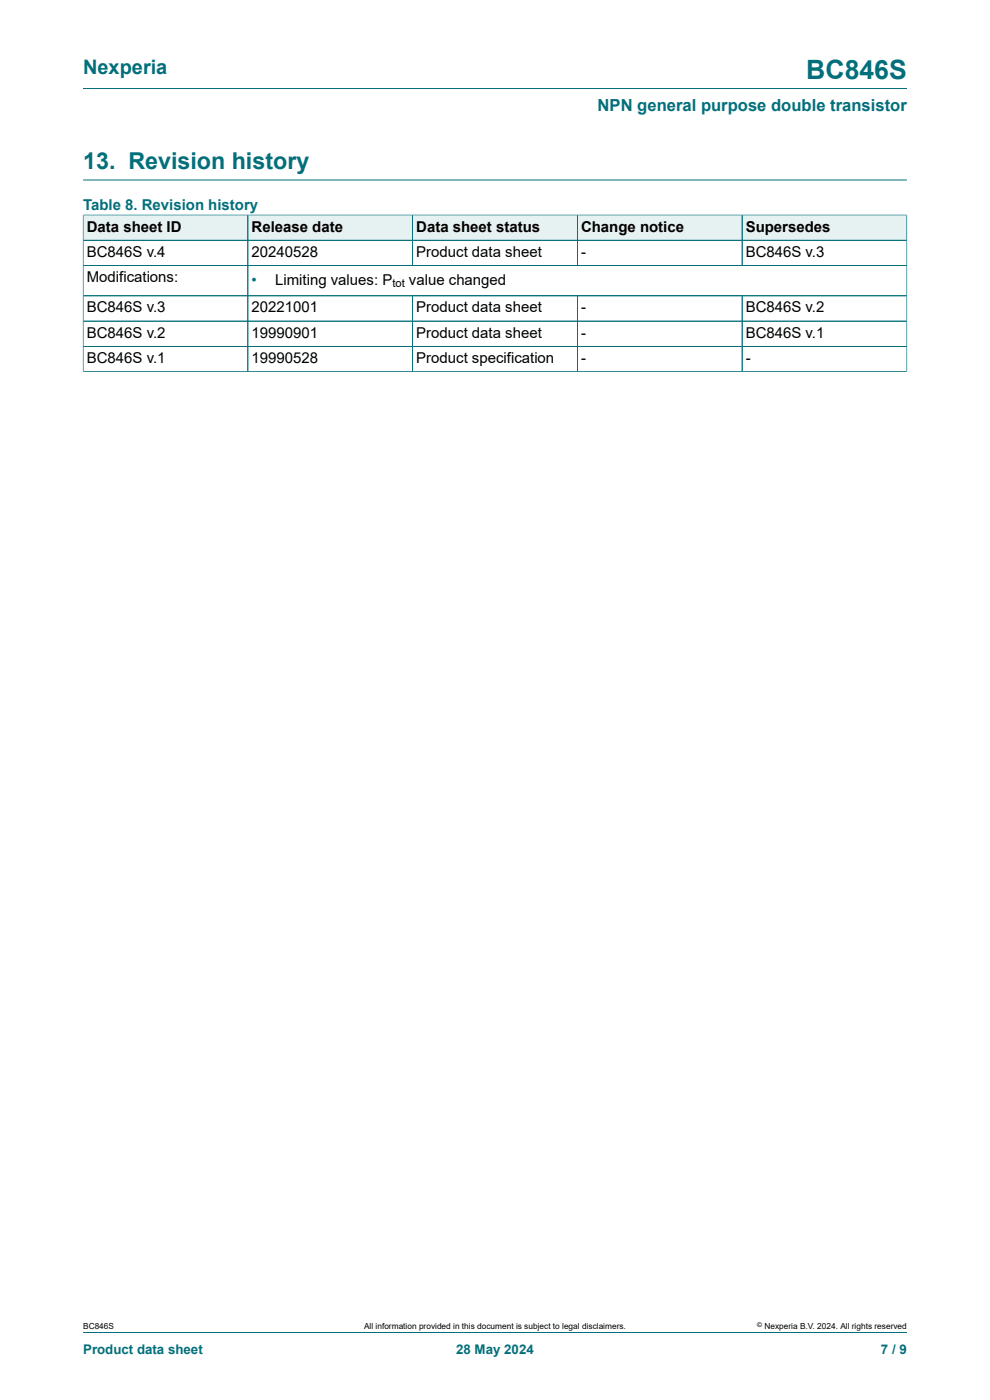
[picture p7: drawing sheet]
<svg xmlns="http://www.w3.org/2000/svg" width="210mm" height="297mm" viewBox="0 0 210 297" stroke-linecap="round" stroke-linejoin="round" font-family="sans-serif">
<defs><g id="words">
<text font-size="5.6" fill="#036f7b" x="171" y="16.8">BC846S</text>
<text font-size="4.9" fill="#036f7b" x="17.6" y="35.9">13. Revision history</text>
<text font-size="4.2" fill="#036f7b" x="17.6" y="15.6">Nexperia</text>
<text font-size="3.5" fill="#036f7b" x="126.8" y="23.7">NPN general purpose double transistor</text>
<g font-size="3.2" fill="#036f7b">
<text x="17.6" y="44.5">Table 8. Revision history</text>
<text x="53.4" y="60.4">•</text>
</g>
<g font-size="3.2">
<text x="18.4" y="49.1">Data sheet ID</text>
<text x="53.4" y="49.1">Release date</text>
<text x="88.3" y="49.1">Data sheet status</text>
<text x="123.2" y="49.1">Change notice</text>
<text x="158.2" y="49.1">Supersedes</text>
<text x="18.4" y="54.5">BC846S v.4</text>
<text x="18.4" y="59.8">Modifications:</text>
<text x="53.4" y="54.5">20240528</text>
<text x="88.3" y="54.5">Product data sheet</text>
<text x="123.2" y="54.5">-</text>
<text x="158.2" y="54.5">BC846S v.3</text>
<text x="58.4" y="60.4">Limiting values: P</text>
<text x="86.7" y="60.4">value changed</text>
<text x="18.4" y="66.3">BC846S v.3</text>
<text x="18.4" y="71.6">BC846S v.2</text>
<text x="53.4" y="66.3">20221001</text>
<text x="53.4" y="71.6">19990901</text>
<text x="88.3" y="66.3">Product data sheet</text>
<text x="88.3" y="71.6">Product data sheet</text>
<text x="123.2" y="66.3">-</text>
<text x="123.2" y="71.6">-</text>
<text x="158.2" y="66.3">BC846S v.2</text>
<text x="158.2" y="71.6">BC846S v.1</text>
<text x="18.4" y="77">BC846S v.1</text>
<text x="53.4" y="77">19990528</text>
<text x="88.3" y="77">Product specification</text>
<text x="123.2" y="77">-</text>
<text x="158.2" y="77">-</text>
</g>
<g font-size="2.8" fill="#036f7b">
<text x="17.6" y="287.2">Product data sheet</text>
<text x="96.8" y="287.2">28 May 2024</text>
<text x="186.9" y="287.2">7 / 9</text>
</g>
<text font-size="2.4" x="83.2" y="61">tot</text>
<g font-size="1.8">
<text x="17.6" y="282">BC846S</text>
<text x="77.2" y="282">All information provided in this document is subject to legal disclaimers.</text>
<text x="162.2" y="282">Nexperia B.V. 2024. All rights reserved</text>
</g>
<text font-size="1.4" x="160.6" y="281.6">©</text>
</g></defs>
<path d="M17.6 18.8h174.8M17.6 38.2h174.8" fill="none" stroke="#036f7b" stroke-width=".21"/>
<path d="M17.7 45.7h34.8v5.2h-34.8z" fill="#e6f1f2"/>
<path d="M17.6 45.5v5.5h35v-5.4h-35" fill="none" stroke="#036f7b" stroke-width=".21"/>
<path d="M52.7 45.7h34.8v5.2h-34.8z" fill="#e6f1f2"/>
<path d="M52.6 45.6h34.9v5.4h-34.9z" fill="none" stroke="#036f7b" stroke-width=".21"/>
<path d="M87.6 45.7h34.8v5.2h-34.8z" fill="#e6f1f2"/>
<path d="M87.5 45.6h35v5.4h-35z" fill="none" stroke="#036f7b" stroke-width=".21"/>
<path d="M122.5 45.7h34.8v5.2h-34.8z" fill="#e6f1f2"/>
<path d="M122.5 45.6h34.9v5.4h-34.9z" fill="none" stroke="#036f7b" stroke-width=".21"/>
<path d="M157.5 45.7h34.8v5.2h-34.8z" fill="#e6f1f2"/>
<g fill="none" stroke="#036f7b" stroke-width=".21">
<path d="M17.6 56.3h174.8M17.6 51h174.8M17.6 45.7v33.2M17.7 45.6h174.7M52.6 45.7v33.1M87.5 45.7v10.6M122.5 45.7v10.6M157.4 45.6v10.7M192.4 45.5v33.4M17.6 78.8h174.8M17.6 62.8h174.8M17.6 68.1h174.8"/>
<path d="M17.6 73.5h174.8M87.5 62.8v16M122.5 62.8v16M157.4 62.8v16M17.6 282.6h174.8"/>
</g>
<use href="#words"/>
</svg>
